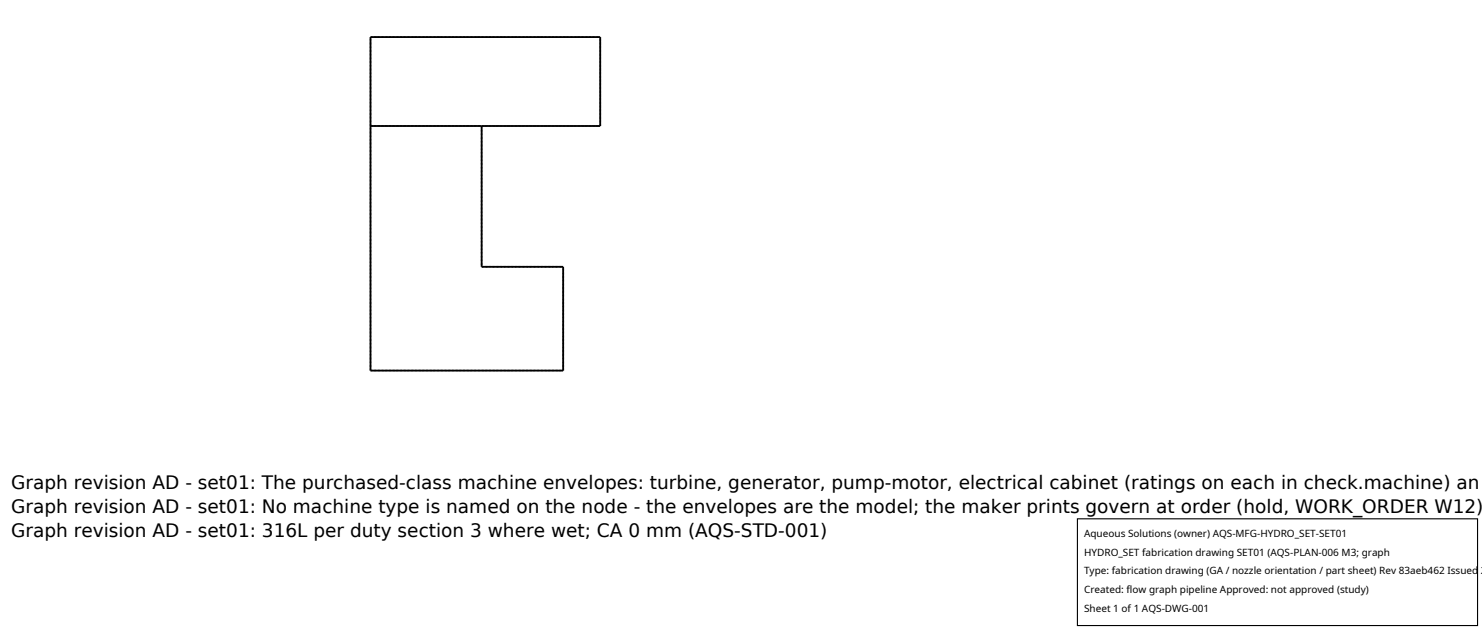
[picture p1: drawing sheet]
<svg xmlns="http://www.w3.org/2000/svg" width="212mm" height="90mm" viewBox="0 0 212 90" stroke-linecap="round" stroke-linejoin="round" font-family="sans-serif">
<defs><g id="words">
<g font-size="2.6">
<text x="1.6" y="69.8">Graph revision AD - set01: The purchased-class machine envelopes: turbine, generator, pump-motor, electrical cabinet (ratings on each in check.machine) an</text>
<text x="1.6" y="73.3">Graph revision AD - set01: No machine type is named on the node - the envelopes are the model; the maker prints govern at order (hold, WORK_ORDER W12)</text>
<text x="1.6" y="76.7">Graph revision AD - set01: 316L per duty section 3 where wet; CA 0 mm (AQS-STD-001)</text>
</g>
<g font-size="1.4">
<text x="154.8" y="76.6">Aqueous Solutions (owner) AQS-MFG-HYDRO_SET-SET01</text>
<text x="154.8" y="79.3">HYDRO_SET fabrication drawing SET01 (AQS-PLAN-006 M3; graph</text>
<text x="154.8" y="82">Type: fabrication drawing (GA / nozzle orientation / part sheet) Rev 83aeb462 Issued 2</text>
<text x="154.8" y="84.7">Created: flow graph pipeline Approved: not approved (study)</text>
<text x="154.8" y="87.4">Sheet 1 of 1 AQS-DWG-001</text>
</g>
</g></defs>
<path d="M52.9 18h15.9M52.9 18v-12.7M52.9 5.3h32.8M68.8 18v20.1M68.8 18h16.9M85.7 18v-12.7M68.8 38.1h11.6M52.9 52.9h27.5M52.9 52.9v-34.9M80.4 52.9v-14.8" fill="none" stroke="#a0a0a0" stroke-width=".26" stroke-dasharray=".3 .3" stroke-linecap="butt"/>
<path d="M52.9 18h32.8v-12.7h-32.8v47.6h27.5v-14.8h-11.6v-20.1" fill="none" stroke="#000" stroke-width=".26"/>
<path d="M153.9 74.1h57.1v15.2h-57.1z" fill="#fff" stroke="#000" stroke-width=".16"/>
<use href="#words"/>
</svg>
